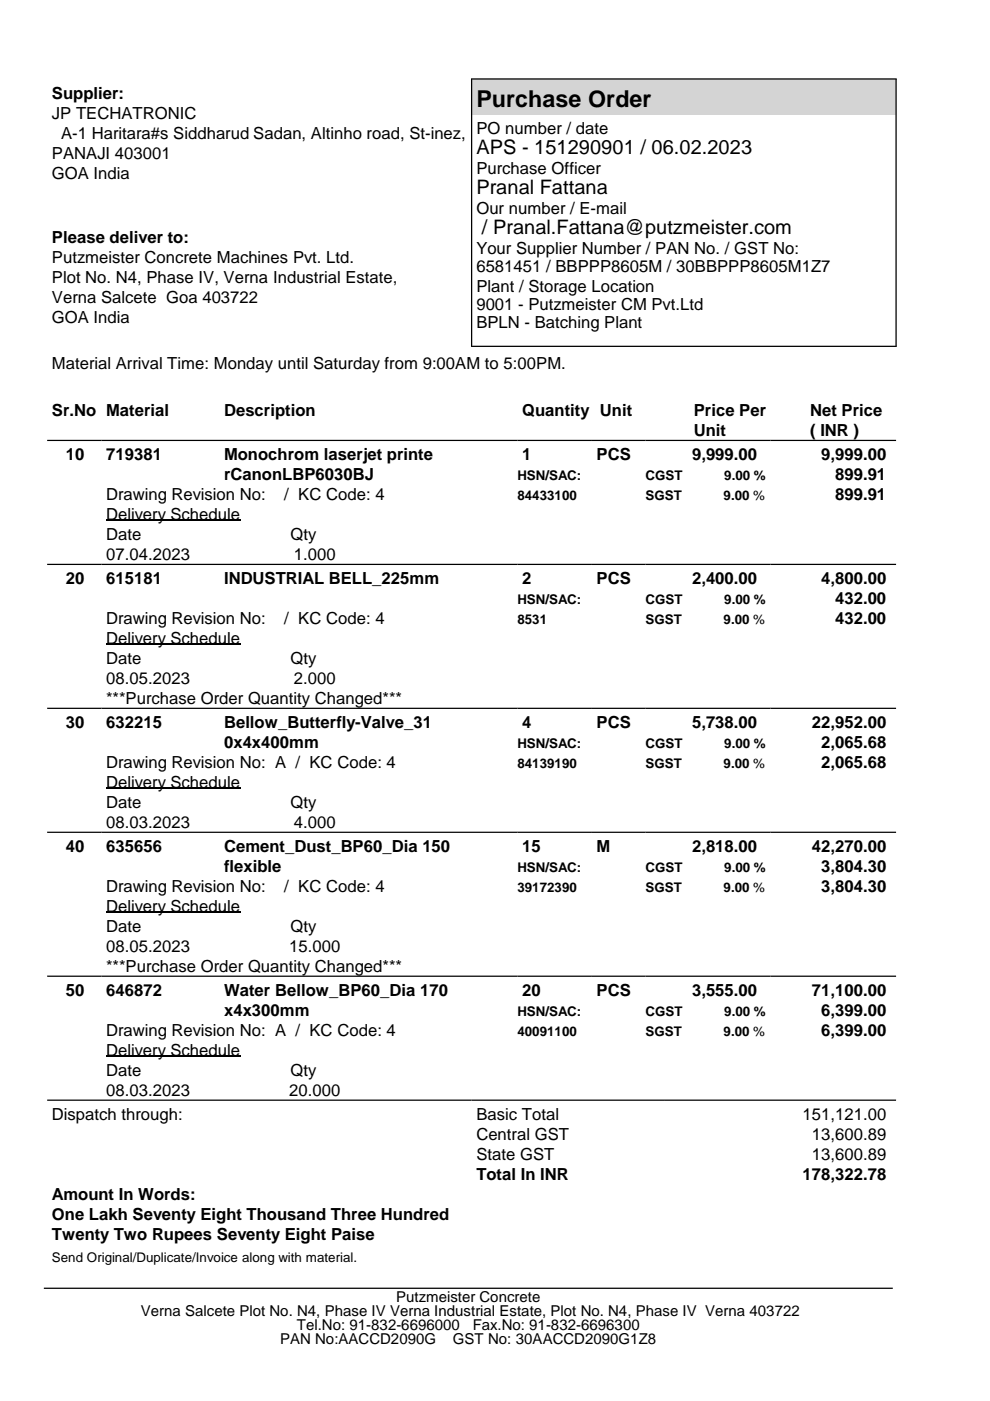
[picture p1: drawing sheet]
<svg xmlns="http://www.w3.org/2000/svg" width="210mm" height="297mm" viewBox="0 0 210 297" stroke-linecap="round" stroke-linejoin="round" font-family="sans-serif">
<defs><g id="words">
<text font-size="4.9" x="101" y="22.7">Purchase Order</text>
<g font-size="4.2">
<text x="101" y="32.7">APS - 151290901 / 06.02.2023</text>
<text x="101" y="41.2">Pranal Fattana</text>
<text x="102.2" y="49.6">/ Pranal.Fattana@putzmeister.com</text>
</g>
<g font-size="3.5">
<text x="11" y="21">Supplier:</text>
<text x="11" y="25.2">JP TECHATRONIC</text>
<text x="13" y="29.4">A-1 Haritara#s Siddharud Sadan, Altinho road, St-inez,</text>
<text x="101" y="28.5">PO number / date</text>
<text x="11" y="33.7">PANAJI 403001</text>
<text x="11" y="37.9">GOA India</text>
<text x="101" y="36.9">Purchase Officer</text>
<text x="101" y="45.4">Our number / E-mail</text>
<text x="11" y="51.5">Please deliver to:</text>
<text x="101" y="53.9">Your Supplier Number / PAN No. / GST No:</text>
<text x="11" y="55.7">Putzmeister Concrete Machines Pvt. Ltd.</text>
<text x="11" y="59.9">Plot No. N4, Phase IV, Verna Industrial Estate,</text>
<text x="101" y="57.7">6581451 / BBPPP8605M / 30BBPPP8605M1Z7</text>
<text x="11" y="64.2">Verna Salcete Goa 403722</text>
<text x="101" y="61.9">Plant / Storage Location</text>
<text x="101" y="65.8">9001 - Putzmeister CM Pvt.Ltd</text>
<text x="11" y="68.4">GOA India</text>
<text x="101" y="69.6">BPLN - Batching Plant</text>
<text x="11" y="78.3">Material Arrival Time: Monday until Saturday from 9:00AM to 5:00PM.</text>
<text x="11" y="88.3">Sr.No Material</text>
<text x="47.5" y="88.3">Description</text>
<text x="110.7" y="88.3">Quantity Unit</text>
<text x="147.1" y="88.3">Price Per</text>
<text x="171.8" y="88.3">Net Price</text>
<text x="147.1" y="92.5">Unit</text>
<text x="171.8" y="92.5">( INR )</text>
<text x="13.9" y="97.6">10</text>
<text x="22.5" y="97.6">719381</text>
<text x="47.5" y="97.6">Monochrom laserjet printe</text>
<text x="47.5" y="101.8">rCanonLBP6030BJ</text>
<text x="110.7" y="97.6">1</text>
<text x="126.5" y="97.6">PCS</text>
<text x="146.7" y="97.6">9,999.00</text>
<text x="174.1" y="97.6">9,999.00</text>
<text x="177.1" y="101.8">899.91</text>
<text x="22.5" y="106.1">Drawing Revision No:</text>
<text x="60.3" y="106.1">/ KC Code: 4</text>
<text x="177.1" y="106.1">899.91</text>
<text x="22.5" y="110.3">Delivery Schedule</text>
<text x="22.5" y="114.5">Date</text>
<text x="22.5" y="118.8">07.04.2023</text>
<text x="61.6" y="114.5">Qty</text>
<text x="62.3" y="118.8">1.000</text>
<text x="13.9" y="123.9">20</text>
<text x="22.5" y="123.9">615181</text>
<text x="47.5" y="123.9">INDUSTRIAL BELL_225mm</text>
<text x="110.7" y="123.9">2</text>
<text x="126.5" y="123.9">PCS</text>
<text x="146.7" y="123.9">2,400.00</text>
<text x="174.1" y="123.9">4,800.00</text>
<text x="177.1" y="128.1">432.00</text>
<text x="22.5" y="132.4">Drawing Revision No:</text>
<text x="22.5" y="136.6">Delivery Schedule</text>
<text x="60.3" y="132.4">/ KC Code: 4</text>
<text x="177.1" y="132.4">432.00</text>
<text x="22.5" y="140.8">Date</text>
<text x="61.6" y="140.8">Qty</text>
<text x="22.5" y="145.1">08.05.2023</text>
<text x="22.5" y="149.3">***Purchase Order Quantity Changed***</text>
<text x="62.3" y="145.1">2.000</text>
<text x="13.9" y="154.4">30</text>
<text x="22.5" y="154.4">632215</text>
<text x="47.5" y="154.4">Bellow_Butterfly-Valve_31</text>
<text x="110.7" y="154.4">4</text>
<text x="126.5" y="154.4">PCS</text>
<text x="146.7" y="154.4">5,738.00</text>
<text x="172.1" y="154.4">22,952.00</text>
<text x="47.5" y="158.6">0x4x400mm</text>
<text x="174.1" y="158.6">2,065.68</text>
<text x="22.5" y="162.9">Drawing Revision No: A / KC Code: 4</text>
<text x="22.5" y="167.1">Delivery Schedule</text>
<text x="174.1" y="162.9">2,065.68</text>
<text x="22.5" y="171.3">Date</text>
<text x="61.6" y="171.3">Qty</text>
<text x="22.5" y="175.6">08.03.2023</text>
<text x="62.3" y="175.6">4.000</text>
<text x="13.9" y="180.7">40</text>
<text x="22.5" y="180.7">635656</text>
<text x="47.5" y="180.7">Cement_Dust_BP60_Dia 150</text>
<text x="47.5" y="184.9">flexible</text>
<text x="110.7" y="180.7">15</text>
<text x="126.5" y="180.7">M</text>
<text x="146.7" y="180.7">2,818.00</text>
<text x="172.1" y="180.7">42,270.00</text>
<text x="174.1" y="184.9">3,804.30</text>
<text x="22.5" y="189.2">Drawing Revision No:</text>
<text x="60.3" y="189.2">/ KC Code: 4</text>
<text x="174.1" y="189.2">3,804.30</text>
<text x="22.5" y="193.4">Delivery Schedule</text>
<text x="22.5" y="197.6">Date</text>
<text x="61.6" y="197.6">Qty</text>
<text x="22.5" y="201.9">08.05.2023</text>
<text x="61.3" y="201.9">15.000</text>
<text x="22.5" y="206.1">***Purchase Order Quantity Changed***</text>
<text x="13.9" y="211.2">50</text>
<text x="22.5" y="211.2">646872</text>
<text x="47.5" y="211.2">Water Bellow_BP60_Dia 170</text>
<text x="47.5" y="215.4">x4x300mm</text>
<text x="110.7" y="211.2">20</text>
<text x="126.5" y="211.2">PCS</text>
<text x="146.7" y="211.2">3,555.00</text>
<text x="172.1" y="211.2">71,100.00</text>
<text x="174.1" y="215.4">6,399.00</text>
<text x="22.5" y="219.7">Drawing Revision No: A / KC Code: 4</text>
<text x="174.1" y="219.7">6,399.00</text>
<text x="22.5" y="223.9">Delivery Schedule</text>
<text x="22.5" y="228.1">Date</text>
<text x="22.5" y="232.4">08.03.2023</text>
<text x="61.3" y="232.4">20.000</text>
<text x="61.6" y="228.1">Qty</text>
<text x="11" y="237.5">Dispatch through:</text>
<text x="101" y="237.5">Basic Total</text>
<text x="170.2" y="237.5">151,121.00</text>
<text x="101" y="241.7">Central GST</text>
<text x="101" y="246">State GST</text>
<text x="172.1" y="241.7">13,600.89</text>
<text x="172.1" y="246">13,600.89</text>
<text x="101" y="250.2">Total In INR</text>
<text x="170.2" y="250.2">178,322.78</text>
<text x="11" y="254.4">Amount In Words:</text>
<text x="11" y="258.7">One Lakh Seventy Eight Thousand Three Hundred</text>
<text x="11" y="262.9">Twenty Two Rupees Seventy Eight Paise</text>
</g>
<g font-size="3.2">
<text x="29.9" y="279.1">Verna Salcete Plot No. N4, Phase IV Verna Industrial Estate, Plot No. N4, Phase IV Verna 403722</text>
<text x="84" y="276.1">Putzmeister Concrete</text>
<text x="59.4" y="285">PAN No:AACCD2090G</text>
<text x="62.9" y="282">Tel.No: 91-832-6696000</text>
<text x="96" y="285">GST No: 30AACCD2090G1Z8</text>
<text x="100.2" y="282">Fax.No: 91-832-6696300</text>
</g>
<g font-size="2.8">
<text x="109.7" y="101.8">HSN/SAC:</text>
<text x="136.9" y="101.8">CGST</text>
<text x="153.6" y="101.8">9.00 %</text>
<text x="109.7" y="106.1">84433100</text>
<text x="136.9" y="106.1">SGST</text>
<text x="153.4" y="106.1">9.00 %</text>
<text x="109.7" y="128.1">HSN/SAC:</text>
<text x="136.9" y="128.1">CGST</text>
<text x="153.6" y="128.1">9.00 %</text>
<text x="109.7" y="132.4">8531</text>
<text x="136.9" y="132.4">SGST</text>
<text x="153.4" y="132.4">9.00 %</text>
<text x="109.7" y="158.6">HSN/SAC:</text>
<text x="136.9" y="158.6">CGST</text>
<text x="153.6" y="158.6">9.00 %</text>
<text x="109.7" y="162.9">84139190</text>
<text x="136.9" y="162.9">SGST</text>
<text x="153.4" y="162.9">9.00 %</text>
<text x="109.7" y="184.9">HSN/SAC:</text>
<text x="136.9" y="184.9">CGST</text>
<text x="153.6" y="184.9">9.00 %</text>
<text x="109.7" y="189.2">39172390</text>
<text x="136.9" y="189.2">SGST</text>
<text x="153.4" y="189.2">9.00 %</text>
<text x="109.7" y="215.4">HSN/SAC:</text>
<text x="136.9" y="215.4">CGST</text>
<text x="153.6" y="215.4">9.00 %</text>
<text x="109.7" y="219.7">40091100</text>
<text x="136.9" y="219.7">SGST</text>
<text x="153.4" y="219.7">9.00 %</text>
<text x="11" y="267.6">Send Original/Duplicate/Invoice along with material.</text>
</g>
</g></defs>
<path d="M100 16.7h90v7.5h-90z" fill="#d4d4d4"/>
<path d="M99.9 16.7h90.2M100 16.7v56.7M190 16.7v56.7M99.9 73.4h90.2M10 93.4h180M10 119.7h180M10 150.2h180M10 176.5h180M10 207h180M10 233.3h180M9.3 273.1h180" fill="none" stroke="#000" stroke-width=".26"/>
<path d="M22.5 110.3h28.4M22.5 136.6h28.4M22.5 167.1h28.4M22.5 193.4h28.4M22.5 223.9h28.4" fill="none" stroke="#000" stroke-width=".35"/>
<use href="#words"/>
</svg>
